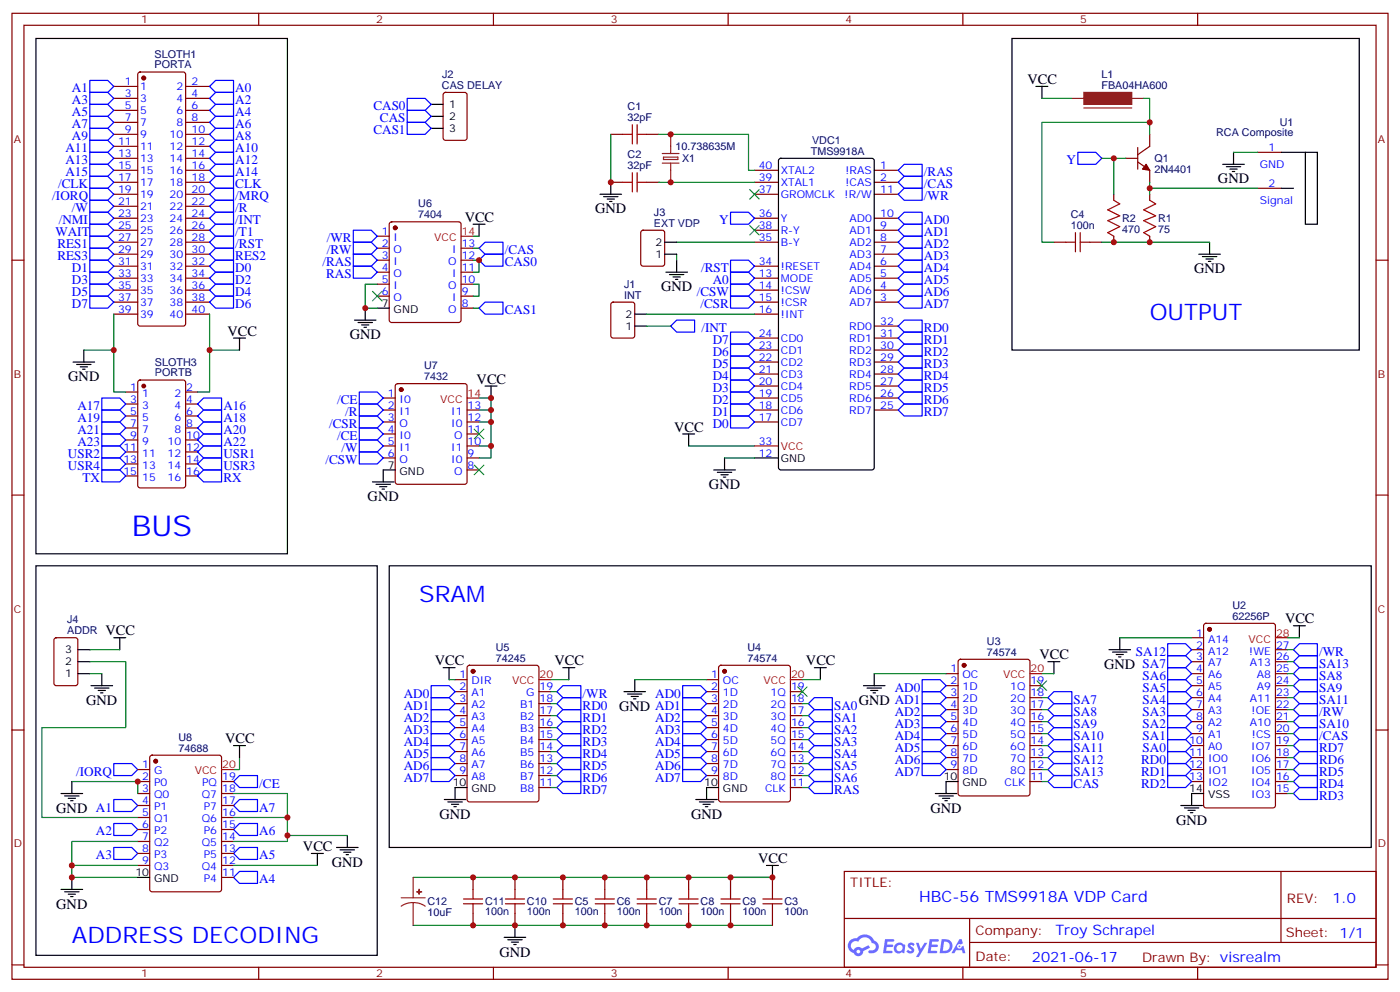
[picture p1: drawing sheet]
<svg xmlns="http://www.w3.org/2000/svg" width="412mm" height="292mm" viewBox="0 0 412 292" stroke-linecap="round" stroke-linejoin="round" font-family="sans-serif">
<defs><g id="words">
<text font-size="8.5" fill="#00f" x="38.8" y="157.7">BUS</text>
<g font-size="6.7" fill="#00f">
<text x="338.7" y="94.2">OUTPUT</text>
<text x="123.5" y="177.1">SRAM</text>
<text x="21.2" y="277.7">ADDRESS DECODING</text>
</g>
<text font-size="4.6" fill="#00f" x="270.8" y="265.5">HBC-56 TMS9918A VDP Card</text>
<g font-size="4.2">
<text x="302.7" y="24.7">VCC</text>
<text x="358.8" y="54">GND</text>
<text x="136.9" y="65.3">VCC</text>
<text x="175.3" y="62.8">GND</text>
<text x="351.7" y="80.5">GND</text>
<text x="194.8" y="85.8">GND</text>
<text x="67" y="98.8">VCC</text>
<text x="103" y="99.9">GND</text>
<text x="20.1" y="112.2">GND</text>
<text x="140.4" y="112.9">VCC</text>
<text x="198.6" y="127">VCC</text>
<text x="208.8" y="144">GND</text>
<text x="108.3" y="147.5">GND</text>
<text x="378.5" y="183.5">VCC</text>
<text x="31" y="187">VCC</text>
<text x="128.1" y="195.8">VCC</text>
<text x="163.3" y="195.8">VCC</text>
<text x="237.4" y="195.8">VCC</text>
<text x="306.2" y="194.1">VCC</text>
<text x="325.3" y="196.9">GND SA7</text>
<text x="25.4" y="207.5">GND</text>
<text x="182.4" y="209.2">GND AD1</text>
<text x="252.9" y="207.5">GND AD1</text>
<text x="66.3" y="218.8">VCC</text>
<text x="16.6" y="239.2">GND A1</text>
<text x="274.1" y="239.2">GND</text>
<text x="129.5" y="241">GND</text>
<text x="203.6" y="241">GND</text>
<text x="346.4" y="242.7">GND</text>
<text x="89.3" y="250.5">VCC</text>
<text x="97.7" y="255.1">GND</text>
<text x="223.3" y="254">VCC</text>
<text x="16.6" y="267.4">GND</text>
<text x="147.1" y="281.6">GND</text>
</g>
<g font-size="4.2" fill="#00f">
<text x="392.5" y="265.8">1.0</text>
<text x="310.9" y="275.3">Troy Schrapel</text>
<text x="304" y="283.1">2021-06-17</text>
</g>
<g font-size="3.9" fill="#00f">
<text x="21.2" y="27.2">A1</text>
<text x="69.3" y="27.2">A0</text>
<text x="21.2" y="30.7">A3</text>
<text x="21.2" y="34.3">A5</text>
<text x="69.3" y="30.7">A2</text>
<text x="69.3" y="34.3">A4</text>
<text x="110" y="32.5">CAS0</text>
<text x="21.2" y="37.8">A7</text>
<text x="21.2" y="41.3">A9</text>
<text x="69.3" y="37.8">A6</text>
<text x="69.3" y="41.3">A8</text>
<text x="110" y="39.5">CAS1</text>
<text x="111.9" y="36">CAS</text>
<text x="19.3" y="44.8">A11</text>
<text x="69.3" y="44.8">A10</text>
<text x="19.3" y="48.4">A13</text>
<text x="19.3" y="51.9">A15</text>
<text x="69.3" y="48.4">A12</text>
<text x="69.3" y="51.9">A14</text>
<text x="272.2" y="51.9">/RAS</text>
<text x="314.2" y="48.4">Y</text>
<text x="15.4" y="58.9">/IORQ</text>
<text x="17.1" y="55.4">/CLK</text>
<text x="69.3" y="55.4">CLK</text>
<text x="69.3" y="58.9">/MRQ</text>
<text x="272.2" y="58.9">/WR</text>
<text x="272.2" y="55.4">/CAS</text>
<text x="21.2" y="62.5">/W</text>
<text x="69.3" y="62.5">/R</text>
<text x="16.3" y="69.5">WAIT</text>
<text x="17.3" y="66">/NMI</text>
<text x="69.3" y="66">/INT</text>
<text x="69.3" y="69.5">/T1</text>
<text x="96.2" y="71.3">/WR</text>
<text x="211.9" y="66">Y</text>
<text x="272.2" y="66">AD0</text>
<text x="272.2" y="69.5">AD1</text>
<text x="16.9" y="73.1">RES1</text>
<text x="16.9" y="76.6">RES3</text>
<text x="69.3" y="73.1">/RST</text>
<text x="69.3" y="76.6">RES2</text>
<text x="96.2" y="74.8">/RW</text>
<text x="148.7" y="74.8">/CAS</text>
<text x="272.2" y="73.1">AD2</text>
<text x="272.2" y="76.6">AD3</text>
<text x="21.2" y="80.1">D1</text>
<text x="21.2" y="83.6">D3</text>
<text x="69.3" y="80.1">D0</text>
<text x="69.3" y="83.6">D2</text>
<text x="95" y="78.4">/RAS</text>
<text x="96.1" y="81.9">RAS</text>
<text x="148.7" y="78.4">CAS0</text>
<text x="206.5" y="80.1">/RST</text>
<text x="209.9" y="83.6">A0</text>
<text x="272.2" y="80.1">AD4</text>
<text x="272.2" y="83.6">AD5</text>
<text x="21.2" y="87.2">D5</text>
<text x="69.3" y="87.2">D4</text>
<text x="205.2" y="87.2">/CSW</text>
<text x="272.2" y="87.2">AD6</text>
<text x="21.2" y="90.7">D7</text>
<text x="69.3" y="90.7">D6</text>
<text x="148.7" y="92.5">CAS1</text>
<text x="206.3" y="90.7">/CSR</text>
<text x="272.2" y="90.7">AD7</text>
<text x="206.6" y="97.8">/INT</text>
<text x="209.9" y="101.3">D7</text>
<text x="272.2" y="97.8">RD0</text>
<text x="272.2" y="101.3">RD1</text>
<text x="209.9" y="104.8">D6</text>
<text x="272.2" y="104.8">RD2</text>
<text x="209.9" y="111.9">D4</text>
<text x="209.9" y="108.3">D5</text>
<text x="272.2" y="108.3">RD3</text>
<text x="272.2" y="111.9">RD4</text>
<text x="99.3" y="118.9">/CE</text>
<text x="209.9" y="118.9">D2</text>
<text x="209.9" y="115.4">D3</text>
<text x="272.2" y="115.4">RD5</text>
<text x="272.2" y="118.9">RD6</text>
<text x="22.8" y="120.7">A17</text>
<text x="22.8" y="124.2">A19</text>
<text x="65.8" y="120.7">A16</text>
<text x="65.8" y="124.2">A18</text>
<text x="97" y="126">/CSR</text>
<text x="101.7" y="122.4">/R</text>
<text x="209.9" y="126">D0</text>
<text x="209.9" y="122.4">D1</text>
<text x="272.2" y="122.4">RD7</text>
<text x="22.8" y="127.7">A21</text>
<text x="22.8" y="131.3">A23</text>
<text x="65.8" y="127.7">A20</text>
<text x="65.8" y="131.3">A22</text>
<text x="99.3" y="129.5">/CE</text>
<text x="20" y="134.8">USR2</text>
<text x="65.8" y="134.8">USR1</text>
<text x="95.9" y="136.6">/CSW</text>
<text x="100.6" y="133">/W</text>
<text x="20" y="138.3">USR4</text>
<text x="24.3" y="141.9">TX</text>
<text x="65.8" y="138.3">USR3</text>
<text x="65.8" y="141.9">RX</text>
<text x="334.6" y="193">SA12</text>
<text x="388.6" y="193">/WR</text>
<text x="388.6" y="196.5">SA13</text>
<text x="263.6" y="203.6">AD0</text>
<text x="336.6" y="203.6">SA5</text>
<text x="336.6" y="200.1">SA6</text>
<text x="388.6" y="200.1">SA8</text>
<text x="388.6" y="203.6">SA9</text>
<text x="118.9" y="208.9">AD1</text>
<text x="118.9" y="205.4">AD0</text>
<text x="171.6" y="208.9">RD0</text>
<text x="171.6" y="205.4">/WR</text>
<text x="193" y="205.4">AD0</text>
<text x="245.7" y="208.9">SA0</text>
<text x="316.3" y="207.1">SA7</text>
<text x="336.6" y="207.1">SA4</text>
<text x="388.6" y="207.1">SA11</text>
<text x="118.9" y="215.9">AD3</text>
<text x="118.9" y="212.4">AD2</text>
<text x="171.6" y="212.4">RD1</text>
<text x="171.6" y="215.9">RD2</text>
<text x="193" y="215.9">AD3</text>
<text x="193" y="212.4">AD2</text>
<text x="245.7" y="215.9">SA2</text>
<text x="245.7" y="212.4">SA1</text>
<text x="263.6" y="214.2">AD3</text>
<text x="263.6" y="210.6">AD2</text>
<text x="316.3" y="214.2">SA9</text>
<text x="316.3" y="210.6">SA8</text>
<text x="336.6" y="214.2">SA2</text>
<text x="336.6" y="210.6">SA3</text>
<text x="388.6" y="210.6">/RW</text>
<text x="388.6" y="214.2">SA10</text>
<text x="118.9" y="219.5">AD4</text>
<text x="171.6" y="219.5">RD3</text>
<text x="193" y="219.5">AD4</text>
<text x="245.7" y="219.5">SA3</text>
<text x="263.6" y="221.2">AD5</text>
<text x="263.6" y="217.7">AD4</text>
<text x="316.3" y="221.2">SA11</text>
<text x="316.3" y="217.7">SA10</text>
<text x="336.6" y="221.2">SA0</text>
<text x="336.6" y="217.7">SA1</text>
<text x="388.6" y="217.7">/CAS</text>
<text x="388.6" y="221.2">RD7</text>
<text x="118.9" y="226.5">AD6</text>
<text x="118.9" y="223">AD5</text>
<text x="171.6" y="223">RD4</text>
<text x="171.6" y="226.5">RD5</text>
<text x="193" y="223">AD5</text>
<text x="193" y="226.5">AD6</text>
<text x="245.7" y="226.5">SA5</text>
<text x="245.7" y="223">SA4</text>
<text x="263.6" y="224.8">AD6</text>
<text x="316.3" y="224.8">SA12</text>
<text x="336.1" y="224.8">RD0</text>
<text x="388.6" y="224.8">RD6</text>
<text x="22.5" y="228.3">/IORQ</text>
<text x="76.4" y="231.8">/CE</text>
<text x="118.9" y="230">AD7</text>
<text x="171.6" y="230">RD6</text>
<text x="171.6" y="233.6">RD7</text>
<text x="193" y="230">AD7</text>
<text x="245.7" y="230">SA6</text>
<text x="245.7" y="233.6">RAS</text>
<text x="263.6" y="228.3">AD7</text>
<text x="316.3" y="228.3">SA13</text>
<text x="316.3" y="231.8">CAS</text>
<text x="336.1" y="228.3">RD1</text>
<text x="336.1" y="231.8">RD2</text>
<text x="388.6" y="231.8">RD4</text>
<text x="388.6" y="228.3">RD5</text>
<text x="76.4" y="238.9">A7</text>
<text x="388.6" y="235.3">RD3</text>
<text x="28.3" y="245.9">A2</text>
<text x="76.4" y="245.9">A6</text>
<text x="28.3" y="253">A3</text>
<text x="76.4" y="253">A5</text>
<text x="76.4" y="260">A4</text>
</g>
<g font-size="3.9" fill="#800">
<text x="250.5" y="261.1">TITLE:</text>
<text x="379.1" y="265.8">REV:</text>
<text x="287.4" y="275.3">Company:</text>
<text x="378.7" y="275.9">Sheet: 1/1</text>
<text x="287.4" y="283">Date:</text>
<text x="336.4" y="283.1">Drawn By: visrealm</text>
</g>
<g font-size="3.2" fill="#800">
<text x="41.6" y="6.9">1</text>
<text x="110.8" y="6.9">2</text>
<text x="179.9" y="6.9">3</text>
<text x="249.1" y="6.9">4</text>
<text x="318.2" y="6.9">5</text>
<text x="4.1" y="42">A</text>
<text x="405.9" y="42">A</text>
<text x="4.1" y="111.2">B</text>
<text x="405.9" y="111.2">B</text>
<text x="4.1" y="180.3">C</text>
<text x="405.9" y="180.3">C</text>
<text x="4.1" y="249.4">D</text>
<text x="405.9" y="249.4">D</text>
<text x="41.6" y="287.7">1</text>
<text x="110.8" y="287.7">2</text>
<text x="179.9" y="287.7">3</text>
<text x="249.1" y="287.7">4</text>
<text x="318.2" y="287.7">5</text>
</g>
<g font-size="3.2" fill="#000080">
<text x="45.5" y="17.2">SLOTH1</text>
<text x="45.5" y="20.1">PORTA</text>
<text x="130.2" y="23">J2</text>
<text x="324.5" y="23">L1</text>
<text x="130.2" y="26.1">CAS DELAY</text>
<text x="324.5" y="26.1">FBA04HA600</text>
<text x="184.9" y="35.7">32pF</text>
<text x="184.9" y="32.5">C1</text>
<text x="358.3" y="40.1">RCA Composite</text>
<text x="377" y="37.2">U1</text>
<text x="184.9" y="46.6">C2</text>
<text x="199" y="44.2">10.738635M</text>
<text x="200.9" y="47.7">X1</text>
<text x="238.8" y="45.5">TMS9918A</text>
<text x="239.2" y="42.4">VDC1</text>
<text x="340.1" y="47.7">Q1</text>
<text x="184.9" y="49.8">32pF</text>
<text x="340.1" y="50.8">2N4401</text>
<text x="123.2" y="64.2">7404</text>
<text x="123.2" y="61.1">U6</text>
<text x="192.6" y="63.5">J3</text>
<text x="315.4" y="64.2">C4</text>
<text x="330.6" y="65.4">R2</text>
<text x="341.1" y="65.4">R1</text>
<text x="192.6" y="66.7">EXT VDP</text>
<text x="315.4" y="67.4">100n</text>
<text x="330.6" y="68.6">470</text>
<text x="341.1" y="68.6">75</text>
<text x="183.8" y="87.9">INT</text>
<text x="183.8" y="84.7">J1</text>
<text x="45.6" y="107.7">SLOTH3</text>
<text x="45.6" y="110.7">PORTB</text>
<text x="125" y="111.9">7432</text>
<text x="125" y="108.6">U7</text>
<text x="363" y="179.2">U2</text>
<text x="19.8" y="183.5">J4</text>
<text x="363" y="182.4">62256P</text>
<text x="19.8" y="186.7">ADDR</text>
<text x="146.1" y="191.6">U5</text>
<text x="220.2" y="191.6">U4</text>
<text x="290.7" y="189.8">U3</text>
<text x="146.1" y="194.8">74245</text>
<text x="220.2" y="194.8">74574</text>
<text x="290.7" y="193">74574</text>
<text x="52.6" y="221.2">74688</text>
<text x="52.6" y="218.1">U8</text>
<text x="125.9" y="269.7">10uF</text>
<text x="125.9" y="266.5">C12</text>
<text x="142.9" y="269.4">100n</text>
<text x="142.9" y="266.5">C11</text>
<text x="155.2" y="269.4">100n</text>
<text x="155.2" y="266.5">C10</text>
<text x="169.3" y="269.4">100n</text>
<text x="169.3" y="266.5">C5</text>
<text x="181.7" y="269.4">100n</text>
<text x="181.7" y="266.5">C6</text>
<text x="194" y="269.4">100n</text>
<text x="194" y="266.5">C7</text>
<text x="206.4" y="269.4">100n</text>
<text x="206.4" y="266.5">C8</text>
<text x="218.7" y="269.4">100n</text>
<text x="218.7" y="266.5">C9</text>
<text x="231.1" y="269.4">100n</text>
<text x="231.1" y="266.5">C3</text>
</g>
<g font-size="3.2" fill="#00f">
<text x="36.8" y="25.1">1</text>
<text x="36.8" y="28.6">3</text>
<text x="41.3" y="26.5">1</text>
<text x="52" y="26.5">2</text>
<text x="56.4" y="25.1">2</text>
<text x="56.4" y="28.6">4</text>
<text x="36.8" y="32.1">5</text>
<text x="36.8" y="35.7">7</text>
<text x="41.3" y="30">3</text>
<text x="41.3" y="33.5">5</text>
<text x="52" y="30">4</text>
<text x="52" y="33.5">6</text>
<text x="56.4" y="32.1">6</text>
<text x="56.4" y="35.7">8</text>
<text x="36.8" y="39.2">9</text>
<text x="41.3" y="37.1">7</text>
<text x="41.3" y="40.6">9</text>
<text x="49.9" y="40.6">10</text>
<text x="52" y="37.1">8</text>
<text x="56.4" y="39.2">10</text>
<text x="34.8" y="42.7">11</text>
<text x="34.8" y="46.2">13</text>
<text x="41.3" y="44.1">11</text>
<text x="41.3" y="47.7">13</text>
<text x="49.9" y="44.1">12</text>
<text x="49.9" y="47.7">14</text>
<text x="56.4" y="42.7">12</text>
<text x="56.4" y="46.2">14</text>
<text x="373.7" y="44.5">1</text>
<text x="34.8" y="49.8">15</text>
<text x="34.8" y="53.3">17</text>
<text x="41.3" y="51.2">15</text>
<text x="49.9" y="51.2">16</text>
<text x="56.4" y="49.8">16</text>
<text x="56.4" y="53.3">18</text>
<text x="223.5" y="53.3">39</text>
<text x="223.5" y="49.8">40</text>
<text x="230" y="51.2">XTAL2</text>
<text x="249" y="51.2">!RAS</text>
<text x="259.3" y="49.8">1</text>
<text x="259.3" y="53.3">2</text>
<text x="371.1" y="49.4">GND</text>
<text x="34.8" y="56.8">19</text>
<text x="41.3" y="54.7">17</text>
<text x="41.3" y="58.2">19</text>
<text x="49.9" y="54.7">18</text>
<text x="49.9" y="58.2">20</text>
<text x="56.4" y="56.8">20</text>
<text x="223.5" y="56.8">37</text>
<text x="230" y="58.2">GROMCLK</text>
<text x="230" y="54.7">XTAL1</text>
<text x="248.8" y="58.2">!R/W</text>
<text x="249" y="54.7">!CAS</text>
<text x="259.3" y="56.8">11</text>
<text x="373.7" y="55.1">2</text>
<text x="34.8" y="60.4">21</text>
<text x="34.8" y="63.9">23</text>
<text x="41.3" y="61.8">21</text>
<text x="41.3" y="65.3">23</text>
<text x="49.9" y="61.8">22</text>
<text x="49.9" y="65.3">24</text>
<text x="56.4" y="60.4">22</text>
<text x="56.4" y="63.9">24</text>
<text x="223.5" y="63.9">36</text>
<text x="230" y="65.3">Y</text>
<text x="250.2" y="65.3">AD0</text>
<text x="259.3" y="63.9">10</text>
<text x="371.1" y="60">Signal</text>
<text x="34.8" y="67.4">25</text>
<text x="34.8" y="70.9">27</text>
<text x="41.3" y="68.8">25</text>
<text x="49.9" y="68.8">26</text>
<text x="56.4" y="67.4">26</text>
<text x="56.4" y="70.9">28</text>
<text x="112.5" y="69.2">1</text>
<text x="116" y="70.9">I</text>
<text x="223.5" y="70.9">35</text>
<text x="223.5" y="67.4">38</text>
<text x="230" y="68.8">R-Y</text>
<text x="250.2" y="68.8">AD1</text>
<text x="259.3" y="70.9">8</text>
<text x="259.3" y="67.4">9</text>
<text x="34.8" y="74.5">29</text>
<text x="34.8" y="78">31</text>
<text x="41.3" y="72.4">27</text>
<text x="41.3" y="75.9">29</text>
<text x="49.9" y="72.4">28</text>
<text x="49.9" y="75.9">30</text>
<text x="56.4" y="74.5">30</text>
<text x="56.4" y="78">32</text>
<text x="112.5" y="72.7">2</text>
<text x="112.5" y="76.2">3</text>
<text x="116" y="74.5">O</text>
<text x="116" y="78">I</text>
<text x="132" y="78">O</text>
<text x="133.2" y="74.5">I</text>
<text x="136" y="76.2">12</text>
<text x="136" y="72.7">13</text>
<text x="223.5" y="78">34</text>
<text x="230" y="72.4">B-Y</text>
<text x="250.2" y="75.9">AD3</text>
<text x="250.2" y="72.4">AD2</text>
<text x="259.3" y="78">6</text>
<text x="259.3" y="74.5">7</text>
<text x="34.8" y="81.5">33</text>
<text x="41.3" y="79.4">31</text>
<text x="41.3" y="82.9">33</text>
<text x="49.9" y="79.4">32</text>
<text x="49.9" y="82.9">34</text>
<text x="56.4" y="81.5">34</text>
<text x="112.5" y="79.8">4</text>
<text x="112.5" y="83.3">5</text>
<text x="116" y="81.5">O</text>
<text x="133.2" y="81.5">I</text>
<text x="136" y="83.3">10</text>
<text x="136" y="79.8">11</text>
<text x="223.5" y="81.5">13</text>
<text x="230" y="82.9">MODE</text>
<text x="230" y="79.4">!RESET</text>
<text x="250.2" y="82.9">AD5</text>
<text x="250.2" y="79.4">AD4</text>
<text x="259.3" y="81.5">5</text>
<text x="34.8" y="85.1">35</text>
<text x="34.8" y="88.6">37</text>
<text x="41.3" y="86.5">35</text>
<text x="41.3" y="90">37</text>
<text x="49.9" y="86.5">36</text>
<text x="49.9" y="90">38</text>
<text x="56.4" y="85.1">36</text>
<text x="56.4" y="88.6">38</text>
<text x="112.5" y="86.8">6</text>
<text x="116" y="85.1">I</text>
<text x="116" y="88.6">O</text>
<text x="132" y="85.1">O</text>
<text x="133.2" y="88.6">I</text>
<text x="136" y="86.8">9</text>
<text x="223.5" y="85.1">14</text>
<text x="223.5" y="88.6">15</text>
<text x="230" y="86.5">!CSW</text>
<text x="230" y="90">!CSR</text>
<text x="250.2" y="90">AD7</text>
<text x="250.2" y="86.5">AD6</text>
<text x="259.3" y="88.6">3</text>
<text x="259.3" y="85.1">4</text>
<text x="34.8" y="92.1">39</text>
<text x="41.3" y="93.5">39</text>
<text x="49.9" y="93.5">40</text>
<text x="56.4" y="92.1">40</text>
<text x="132" y="92.1">O</text>
<text x="136" y="90.3">8</text>
<text x="223.5" y="92.1">16</text>
<text x="230" y="93.5">!INT</text>
<text x="259.3" y="95.6">32</text>
<text x="223.5" y="99.2">24</text>
<text x="230" y="100.6">CD0</text>
<text x="250.2" y="100.6">RD1</text>
<text x="250.2" y="97">RD0</text>
<text x="259.3" y="99.2">31</text>
<text x="223.5" y="106.2">22</text>
<text x="223.5" y="102.7">23</text>
<text x="230" y="107.6">CD2</text>
<text x="230" y="104.1">CD1</text>
<text x="250.2" y="107.6">RD3</text>
<text x="250.2" y="104.1">RD2</text>
<text x="259.3" y="106.2">29</text>
<text x="259.3" y="102.7">30</text>
<text x="223.5" y="113.3">20</text>
<text x="223.5" y="109.7">21</text>
<text x="230" y="111.2">CD3</text>
<text x="250.2" y="111.2">RD4</text>
<text x="259.3" y="113.3">27</text>
<text x="259.3" y="109.7">28</text>
<text x="38.4" y="115">1</text>
<text x="38.4" y="118.6">3</text>
<text x="41.9" y="116.8">1</text>
<text x="51.4" y="116.8">2</text>
<text x="54.9" y="118.6">4</text>
<text x="54.9" y="115">2</text>
<text x="114.2" y="116.8">1</text>
<text x="117.7" y="118.6">I0</text>
<text x="223.5" y="116.8">19</text>
<text x="230" y="118.2">CD5</text>
<text x="230" y="114.7">CD4</text>
<text x="250.2" y="118.2">RD6</text>
<text x="250.2" y="114.7">RD5</text>
<text x="259.3" y="116.8">26</text>
<text x="38.4" y="122.1">5</text>
<text x="38.4" y="125.6">7</text>
<text x="41.9" y="120.3">3</text>
<text x="41.9" y="123.9">5</text>
<text x="51.4" y="123.9">6</text>
<text x="51.4" y="120.3">4</text>
<text x="54.9" y="125.6">8</text>
<text x="54.9" y="122.1">6</text>
<text x="114.2" y="120.3">2</text>
<text x="114.2" y="123.9">3</text>
<text x="117.7" y="122.1">I1</text>
<text x="117.7" y="125.6">O</text>
<text x="132.9" y="125.6">I0</text>
<text x="132.9" y="122.1">I1</text>
<text x="137.8" y="123.9">12</text>
<text x="137.8" y="120.3">13</text>
<text x="223.5" y="123.9">17</text>
<text x="223.5" y="120.3">18</text>
<text x="230" y="125.3">CD7</text>
<text x="230" y="121.7">CD6</text>
<text x="250.2" y="121.7">RD7</text>
<text x="259.3" y="120.3">25</text>
<text x="38.4" y="129.2">9</text>
<text x="41.9" y="127.4">7</text>
<text x="41.9" y="130.9">9</text>
<text x="49.3" y="130.9">10</text>
<text x="51.4" y="127.4">8</text>
<text x="54.9" y="129.2">10</text>
<text x="114.2" y="127.4">4</text>
<text x="114.2" y="130.9">5</text>
<text x="117.7" y="129.2">I0</text>
<text x="133.8" y="129.2">O</text>
<text x="137.8" y="130.9">10</text>
<text x="137.8" y="127.4">11</text>
<text x="223.5" y="130.9">33</text>
<text x="36.4" y="132.7">11</text>
<text x="36.4" y="136.2">13</text>
<text x="41.9" y="134.4">11</text>
<text x="41.9" y="138">13</text>
<text x="49.3" y="138">14</text>
<text x="49.3" y="134.4">12</text>
<text x="54.9" y="136.2">14</text>
<text x="54.9" y="132.7">12</text>
<text x="114.2" y="134.4">6</text>
<text x="117.7" y="132.7">I1</text>
<text x="117.7" y="136.2">O</text>
<text x="132.9" y="136.2">I0</text>
<text x="132.9" y="132.7">I1</text>
<text x="137.8" y="138">8</text>
<text x="137.8" y="134.4">9</text>
<text x="223.5" y="134.4">12</text>
<text x="36.4" y="139.7">15</text>
<text x="41.9" y="141.5">15</text>
<text x="49.3" y="141.5">16</text>
<text x="54.9" y="139.7">16</text>
<text x="133.8" y="139.7">O</text>
<text x="352.3" y="187.4">1</text>
<text x="352.3" y="190.9">2</text>
<text x="355.8" y="189.1">A14</text>
<text x="375.9" y="190.9">27</text>
<text x="280" y="197.9">1</text>
<text x="352.3" y="194.4">3</text>
<text x="352.3" y="197.9">4</text>
<text x="355.8" y="192.7">A12</text>
<text x="355.8" y="196.2">A7</text>
<text x="368" y="192.7">!WE</text>
<text x="368.2" y="196.2">A13</text>
<text x="375.9" y="197.9">25</text>
<text x="375.9" y="194.4">26</text>
<text x="135.4" y="199.7">1</text>
<text x="135.4" y="203.2">2</text>
<text x="138.9" y="201.5">DIR</text>
<text x="158.9" y="203.2">19</text>
<text x="209.5" y="199.7">1</text>
<text x="209.5" y="203.2">2</text>
<text x="213" y="201.5">OC</text>
<text x="233" y="203.2">19</text>
<text x="280" y="201.5">2</text>
<text x="283.5" y="199.7">OC</text>
<text x="283.5" y="203.2">1D</text>
<text x="297.6" y="203.2">1Q</text>
<text x="303.6" y="201.5">19</text>
<text x="352.3" y="201.5">5</text>
<text x="355.8" y="199.7">A6</text>
<text x="355.8" y="203.2">A5</text>
<text x="370.2" y="203.2">A9</text>
<text x="370.2" y="199.7">A8</text>
<text x="375.9" y="201.5">24</text>
<text x="135.4" y="206.8">3</text>
<text x="138.9" y="205">A1</text>
<text x="138.9" y="208.5">A2</text>
<text x="153.3" y="208.5">B1</text>
<text x="155" y="205">G</text>
<text x="158.9" y="206.8">18</text>
<text x="209.5" y="206.8">3</text>
<text x="213" y="205">1D</text>
<text x="213" y="208.5">2D</text>
<text x="227" y="208.5">2Q</text>
<text x="227" y="205">1Q</text>
<text x="233" y="206.8">18</text>
<text x="280" y="205">3</text>
<text x="280" y="208.5">4</text>
<text x="283.5" y="206.8">2D</text>
<text x="297.6" y="206.8">2Q</text>
<text x="303.6" y="208.5">17</text>
<text x="303.6" y="205">18</text>
<text x="352.3" y="205">6</text>
<text x="352.3" y="208.5">7</text>
<text x="355.8" y="206.8">A4</text>
<text x="368.2" y="206.8">A11</text>
<text x="375.9" y="208.5">22</text>
<text x="375.9" y="205">23</text>
<text x="135.4" y="210.3">4</text>
<text x="135.4" y="213.8">5</text>
<text x="138.9" y="212.1">A3</text>
<text x="138.9" y="215.6">A4</text>
<text x="153.3" y="215.6">B3</text>
<text x="153.3" y="212.1">B2</text>
<text x="158.9" y="213.8">16</text>
<text x="158.9" y="210.3">17</text>
<text x="209.5" y="210.3">4</text>
<text x="209.5" y="213.8">5</text>
<text x="213" y="212.1">3D</text>
<text x="213" y="215.6">4D</text>
<text x="227" y="215.6">4Q</text>
<text x="227" y="212.1">3Q</text>
<text x="233" y="213.8">16</text>
<text x="233" y="210.3">17</text>
<text x="280" y="212.1">5</text>
<text x="280" y="215.6">6</text>
<text x="283.5" y="210.3">3D</text>
<text x="283.5" y="213.8">4D</text>
<text x="297.6" y="213.8">4Q</text>
<text x="297.6" y="210.3">3Q</text>
<text x="303.6" y="215.6">15</text>
<text x="303.6" y="212.1">16</text>
<text x="352.3" y="212.1">8</text>
<text x="352.3" y="215.6">9</text>
<text x="355.8" y="210.3">A3</text>
<text x="355.8" y="213.8">A2</text>
<text x="368.2" y="213.8">A10</text>
<text x="368.6" y="210.3">!OE</text>
<text x="375.9" y="215.6">20</text>
<text x="375.9" y="212.1">21</text>
<text x="135.4" y="217.3">6</text>
<text x="135.4" y="220.9">7</text>
<text x="138.9" y="219.1">A5</text>
<text x="153.3" y="219.1">B4</text>
<text x="158.9" y="220.9">14</text>
<text x="158.9" y="217.3">15</text>
<text x="209.5" y="217.3">6</text>
<text x="209.5" y="220.9">7</text>
<text x="213" y="219.1">5D</text>
<text x="227" y="219.1">5Q</text>
<text x="233" y="220.9">14</text>
<text x="233" y="217.3">15</text>
<text x="280" y="219.1">7</text>
<text x="283.5" y="217.3">5D</text>
<text x="283.5" y="220.9">6D</text>
<text x="297.6" y="220.9">6Q</text>
<text x="297.6" y="217.3">5Q</text>
<text x="303.6" y="219.1">14</text>
<text x="350.3" y="219.1">10</text>
<text x="355.8" y="217.3">A1</text>
<text x="355.8" y="220.9">A0</text>
<text x="368.6" y="220.9">IO7</text>
<text x="368.8" y="217.3">!CS</text>
<text x="375.9" y="219.1">19</text>
<text x="41.9" y="226.2">1</text>
<text x="45.4" y="227.9">G</text>
<text x="135.4" y="224.4">8</text>
<text x="135.4" y="227.9">9</text>
<text x="138.9" y="222.6">A6</text>
<text x="138.9" y="226.2">A7</text>
<text x="153.3" y="226.2">B6</text>
<text x="153.3" y="222.6">B5</text>
<text x="158.9" y="227.9">12</text>
<text x="158.9" y="224.4">13</text>
<text x="209.5" y="224.4">8</text>
<text x="209.5" y="227.9">9</text>
<text x="213" y="222.6">6D</text>
<text x="213" y="226.2">7D</text>
<text x="227" y="226.2">7Q</text>
<text x="227" y="222.6">6Q</text>
<text x="233" y="227.9">12</text>
<text x="233" y="224.4">13</text>
<text x="280" y="222.6">8</text>
<text x="280" y="226.2">9</text>
<text x="283.5" y="224.4">7D</text>
<text x="283.5" y="227.9">8D</text>
<text x="297.6" y="227.9">8Q</text>
<text x="297.6" y="224.4">7Q</text>
<text x="303.6" y="226.2">12</text>
<text x="303.6" y="222.6">13</text>
<text x="350.3" y="222.6">11</text>
<text x="350.3" y="226.2">12</text>
<text x="355.8" y="224.4">IO0</text>
<text x="355.8" y="227.9">IO1</text>
<text x="368.6" y="227.9">IO5</text>
<text x="368.6" y="224.4">IO6</text>
<text x="375.9" y="226.2">17</text>
<text x="375.9" y="222.6">18</text>
<text x="41.9" y="229.7">2</text>
<text x="41.9" y="233.2">3</text>
<text x="45.4" y="231.5">P0</text>
<text x="59.5" y="231.5">PQ</text>
<text x="65.4" y="233.2">18</text>
<text x="65.4" y="229.7">19</text>
<text x="138.9" y="229.7">A8</text>
<text x="153.3" y="233.2">B8</text>
<text x="153.3" y="229.7">B7</text>
<text x="158.9" y="231.5">11</text>
<text x="213" y="229.7">8D</text>
<text x="225.4" y="233.2">CLK</text>
<text x="227" y="229.7">8Q</text>
<text x="233" y="231.5">11</text>
<text x="295.9" y="231.5">CLK</text>
<text x="303.6" y="229.7">11</text>
<text x="350.3" y="229.7">13</text>
<text x="355.8" y="231.5">IO2</text>
<text x="368.6" y="231.5">IO4</text>
<text x="375.9" y="233.2">15</text>
<text x="375.9" y="229.7">16</text>
<text x="41.9" y="236.7">4</text>
<text x="45.4" y="235">Q0</text>
<text x="45.4" y="238.5">P1</text>
<text x="59.4" y="235">Q7</text>
<text x="60" y="238.5">P7</text>
<text x="65.4" y="236.7">17</text>
<text x="368.6" y="235">IO3</text>
<text x="41.9" y="240.3">5</text>
<text x="41.9" y="243.8">6</text>
<text x="45.4" y="242">Q1</text>
<text x="45.4" y="245.6">P2</text>
<text x="59.4" y="242">Q6</text>
<text x="60" y="245.6">P6</text>
<text x="65.4" y="243.8">15</text>
<text x="65.4" y="240.3">16</text>
<text x="41.9" y="247.3">7</text>
<text x="41.9" y="250.9">8</text>
<text x="45.4" y="249.1">Q2</text>
<text x="59.4" y="249.1">Q5</text>
<text x="65.4" y="250.9">13</text>
<text x="65.4" y="247.3">14</text>
<text x="41.9" y="254.4">9</text>
<text x="45.4" y="252.6">P3</text>
<text x="45.4" y="256.2">Q3</text>
<text x="59.4" y="256.2">Q4</text>
<text x="60" y="252.6">P5</text>
<text x="65.4" y="257.9">11</text>
<text x="65.4" y="254.4">12</text>
<text x="60" y="259.7">P4</text>
</g>
<g font-size="3.2">
<text x="132.3" y="31.8">1</text>
<text x="132.3" y="35.3">2</text>
<text x="132.3" y="38.8">3</text>
<text x="193.1" y="75.9">1</text>
<text x="193.1" y="72.4">2</text>
<text x="112.5" y="90.3">7</text>
<text x="116" y="92.1">GND</text>
<text x="184.2" y="93.5">2</text>
<text x="184.2" y="97">1</text>
<text x="114.2" y="138">7</text>
<text x="230" y="135.9">GND</text>
<text x="117.7" y="139.7">GND</text>
<text x="19.1" y="192.3">3</text>
<text x="19.1" y="195.8">2</text>
<text x="19.1" y="199.4">1</text>
<text x="133.4" y="231.5">10</text>
<text x="138.9" y="233.2">GND</text>
<text x="207.5" y="231.5">10</text>
<text x="213" y="233.2">GND</text>
<text x="278" y="229.7">10</text>
<text x="283.5" y="231.5">GND</text>
<text x="350.3" y="233.2">14</text>
<text x="355.8" y="235">VSS</text>
<text x="39.9" y="257.9">10</text>
<text x="45.4" y="259.7">GND</text>
</g>
<g font-size="3.2" fill="#f00">
<text x="127.9" y="70.9">VCC</text>
<text x="136" y="69.2">14</text>
<text x="129.7" y="118.6">VCC</text>
<text x="137.8" y="116.8">14</text>
<text x="230" y="132.3">VCC</text>
<text x="367.8" y="189.1">VCC</text>
<text x="375.9" y="187.4">28</text>
<text x="303.6" y="197.9">20</text>
<text x="150.8" y="201.5">VCC</text>
<text x="158.9" y="199.7">20</text>
<text x="224.9" y="201.5">VCC</text>
<text x="233" y="199.7">20</text>
<text x="295.5" y="199.7">VCC</text>
<text x="57.4" y="227.9">VCC</text>
<text x="65.4" y="226.2">20</text>
</g>
</g></defs>
<g fill="none" stroke="#870000" stroke-width=".35">
<path d="M3.5 3.9h405.4v284.4h-405.4zM7.1 7.4h398.2v277.3h-398.2zM76.2 3.9v3.5M145.3 3.9v3.5M214.5 3.9v3.5M283.6 3.9v3.5M352.8 3.9v3.5M3.5 76.6h3.6M405.3 76.6h3.6M3.5 145.7h3.6M405.3 145.7h3.6M3.5 214.9h3.6"/>
<path d="M405.3 214.9h3.6M248.7 256.5h156.6v28.2h-156.6zM377.3 256.5v20.9M248.7 270.4h156.5M285.6 277.4h119.6M285.6 270.4v14.1M3.5 284h3.6M76.2 284.7v3.6M145.3 284.7v3.6M214.5 284.7v3.6M283.6 284.7v3.6M352.8 284.7v3.6"/>
<path d="M405.3 284h3.6"/>
</g>
<g fill="#5487ff">
<path d="M267.7 277.7a1.22 1.22 0 0 1 1.7 .2l-.4 .6a.47 .47 0 0 0-.3-.4 .47 .47 0 0 0-.5 .2l.1 .2a1.14 1.14 0 0 1 .8 1.8 1.14 1.14 0 0 1-1.9 0l-.2-.2 .5-.6 .7 .5a.29 .29 0 0 0 .3-.3 .29 .29 0 0 0-.2-.3 1.04 1.04 0 0 1-.6-1.7z"/>
<path d="M260.7 276.4h2.4l.3 .2-.2 .5-1.8 .1-.1 .8h1.5l.3 .4-.3 .4h-1.6l-.2 1.1h1.7l.2 .3-.2 .3-2.6 .1z"/>
<path d="M273.8 276.4h2.4l.3 .2-.1 .5-1.8 .1-.2 .8h1.6l.3 .4-.4 .4h-1.6l-.1 1.1h1.7l.2 .3-.2 .3-2.6 .1z"/>
<path d="M282.6 276.4h.7l.3 1.3-.6 .3a.69 .69 0 0 0-1 .3 .69 .69 0 0 0 .4 .9 .69 .69 0 0 0 .9-.6l.5-.2 .6 2.2h-.8l-.2-.9h-1.8l-.5 .9h-.8z"/>
<path d="M269.8 277.5h.8l.6 1.8 1.1-1.8h.9l-2.6 4.2h-.8l.9-1.5z"/>
<path d="M277.4 276.4l-.6 4.2h1.3a2.11 2.11 0 0 0 2.5-2.1 2.11 2.11 0 0 0-2.5-2.1zM278.1 277.2a1.39 1.39 0 0 1 1.7 1.4 1.39 1.39 0 0 1-1.8 1.3h-.3z"/>
<path d="M263.7 278.1a1.54 1.54 0 0 0-.1 2.1 1.54 1.54 0 0 0 2.2 .1l.6 .3 .3-2.3-.2-.3h-.4a1.49 1.49 0 0 0-2.4 .1zM264 279.1a.94 .94 0 0 1 1.8 0 .94 .94 0 0 1-1.8 0z"/>
<path d="M250.4 276.8a2.18 2.18 0 0 0 1.1 3.7 1.44 1.44 0 0 0 1.6 .9 1.44 1.44 0 0 0 1.2-1.4l2-1-.5-.8-1.9 1a1.47 1.47 0 0 0-2.4 .4 1.39 1.39 0 0 1-.7-1.9 1.39 1.39 0 0 1 2-.5 2.12 2.12 0 0 1 2.2-1.3 2.12 2.12 0 0 1 1.9 1.7 1.14 1.14 0 0 1 1.1 1.4 1.14 1.14 0 0 1-1.7 .7 .43 .43 0 0 0-.5 .4 .43 .43 0 0 0 .4 .5 1.98 1.98 0 0 0 2.5-1.2 1.98 1.98 0 0 0-1.2-2.6 3.1 3.1 0 0 0-5.3-.6l-.9 .1zM252.3 280.1a.55 .55 0 0 1 1.1 0 .55 .55 0 0 1-1.1 0z"/>
<circle cx="282.6" cy="278.5" r=".26"/>
</g>
<g fill="none" stroke="#870000" stroke-width=".35">
<path d="M33.5 25.4h7.1M33.5 29h7.1M33.5 32.5h7.1M33.5 36h7.1M33.5 39.5h7.1M40.8 21.4l.5-.2h12.7l.5 .2 .2 .5v73.4l-.3 .5-.4 .2h-12.7l-.5-.2-.2-.5v-73.4zM54.7 25.4h7M54.7 29h7M54.7 32.5h7M54.7 36h7M54.7 39.5h7M130.8 27.4l.4-.2h5.7l.6 .4 .1 13-.5 .7h-5.9l-.6-.5-.1-12.9z"/>
<path d="M179.9 39.5h3.5M190.5 39.5h3.5M338.7 39.5v3.6l-3.6 2.4M33.5 43.1h7.1M33.5 46.6h7.1M33.5 50.1h7.1M33.5 53.7h7.1M33.5 57.2h7.1M54.7 43.1h7M54.7 46.6h7M54.7 50.1h7M54.7 53.7h7"/>
<path d="M54.7 57.2h7M179.9 53.7h3.5M190.5 53.7h3.5M222.2 50.1h7.1M222.2 53.7h7.1M222.2 57.2h7.1M257.5 50.1h7.1M257.5 53.7h7.1M257.5 57.2h7.1M328.1 57.2v1.7M331.6 46.6h3.5M335.1 47.7l3.6 2.4v3.6"/>
<path d="M335.1 43.4v6.4M338.7 57.2v1.7M370.4 44.8h7.1M370.4 55.4h7.1M33.5 60.7h7.1M33.5 64.2h7.1M33.5 67.8h7.1M33.5 71.3h7.1M33.5 74.8h7.1M33.5 78.4h7.1M54.7 60.7h7M54.7 64.2h7"/>
<path d="M54.7 67.8h7M54.7 71.3h7M54.7 74.8h7M54.7 78.4h7M111.1 69.5h3.6M111.1 73.1h3.6M111.1 76.6h3.6M114.9 65.5l.5-.2h19.7l.5 .2 .2 .5v28.2l-.2 .5-.5 .2h-19.7l-.5-.2-.2-.5v-28.2zM135.8 73.1h3.5M135.8 76.6h3.5M189 68l.4-.2h5.7l.6 .4 .1 9.4-.5 .7-5.9 .1-.6-.5-.1-9.4zM222.2 64.2h7.1"/>
<path d="M222.2 67.8h7.1M222.2 71.3h7.1M222.2 78.4h7.1M257.5 64.2h7.1M257.5 67.8h7.1M257.5 71.3h7.1M257.5 74.8h7.1M257.5 78.4h7.1M310.4 71.3h3.6M321 71.3h3.6M328.1 69.5v1.8M338.7 69.5v1.8"/>
<path d="M33.5 81.9h7.1M33.5 85.4h7.1M33.5 88.9h7.1M33.5 92.5h7.1M54.7 81.9h7M54.7 85.4h7M54.7 88.9h7M54.7 92.5h7M111.1 80.1h3.6M111.1 83.6h3.6M111.1 87.2h3.6M135.8 80.1h3.5"/>
<path d="M135.8 83.6h3.5M135.8 87.2h3.5M135.8 90.7h3.5M180.2 89.1l.4-.2h5.7l.6 .5 .1 9.4-.5 .7h-5.9l-.6-.4-.1-9.5zM222.2 81.9h7.1M222.2 85.4h7.1M222.2 88.9h7.1M222.2 92.5h7.1M222.2 99.5h7.1M257.5 81.9h7.1M257.5 85.4h7.1M257.5 88.9h7.1"/>
<path d="M257.5 99.5h7.1M257.5 96h7.1M37 115.4h3.6M37 118.9h3.6M40.8 112.1l.5-.2h12.7l.6 .4 .1 30.6-.5 .7h-12.9l-.7-.4v-30.6zM54.7 115.4h3.5M54.7 118.9h3.5M112.9 117.2h3.5M116.7 113.1l.4-.2h19.8l.5 .2 .2 .5v28.3l-.3 .5-.4 .2h-19.8l-.5-.3-.2-.4v-28.3zM222.2 117.2h7.1M222.2 113.6h7.1M222.2 110.1h7.1"/>
<path d="M222.2 106.6h7.1M222.2 103h7.1M257.5 117.2h7.1M257.5 113.6h7.1M257.5 110.1h7.1M257.5 106.6h7.1M257.5 103h7.1M37 136.6h3.6M37 122.4h3.6M37 133h3.6M37 126h3.6M37 129.5h3.6"/>
<path d="M54.7 136.6h3.5M54.7 122.4h3.5M54.7 133h3.5M54.7 126h3.5M54.7 129.5h3.5M112.9 124.2h3.5M112.9 120.7h3.5M112.9 127.7h3.5M112.9 131.3h3.5M112.9 134.8h3.5M137.6 124.2h3.5M137.6 120.7h3.5"/>
<path d="M137.6 127.7h3.5M137.6 131.3h3.5M137.6 134.8h3.5M137.6 138.3h3.5M222.2 124.2h7.1M222.2 120.7h7.1M257.5 120.7h7.1M37 140.1h3.6M54.7 140.1h3.5M16.1 187.9l.5-.2h5.6l.7 .4v13l-.4 .7h-5.9l-.7-.4v-13zM137.8 196l.5-.2h19.7l.7 .5v39l-.4 .7h-20l-.7-.4v-39.1zM211.9 196l.5-.2h19.7l.7 .5v39l-.4 .7h-20l-.7-.4v-39.1z"/>
<path d="M278.7 198.3h3.5M282.5 194.3l.4-.2h19.8l.6 .4 .1 39.1-.5 .6-20 .1-.6-.5-.1-39zM351 187.7h3.5M351 191.2h3.5M351 194.8h3.5M351 198.3h3.5M354.8 183.7l.4-.2h19.8l.7 .4v53.2l-.5 .7h-20l-.6-.5-.1-53.1zM375.7 191.2h3.5M375.7 194.8h3.5M375.7 198.3h3.5M134.1 200.1h3.5M134.1 203.6h3.5"/>
<path d="M134.1 207.1h3.5M134.1 210.6h3.5M134.1 214.2h3.5M134.1 217.7h3.5M158.7 203.6h3.6M158.7 207.1h3.6M158.7 210.6h3.6M158.7 214.2h3.6M158.7 217.7h3.6M208.1 200.1h3.6M208.1 203.6h3.6M208.1 207.1h3.6"/>
<path d="M208.1 210.6h3.6M208.1 214.2h3.6M208.1 217.7h3.6M232.8 203.6h3.6M232.8 207.1h3.6M232.8 210.6h3.6M232.8 214.2h3.6M232.8 217.7h3.6M278.7 201.8h3.5M278.7 205.4h3.5M278.7 208.9h3.5M278.7 212.4h3.5"/>
<path d="M278.7 215.9h3.5M278.7 219.5h3.5M303.4 201.8h3.5M303.4 205.4h3.5M303.4 208.9h3.5M303.4 212.4h3.5M303.4 215.9h3.5M303.4 219.5h3.5M351 201.8h3.5M351 205.4h3.5M351 208.9h3.5M351 212.4h3.5"/>
<path d="M351 215.9h3.5M351 219.5h3.5M375.7 201.8h3.5M375.7 205.4h3.5M375.7 208.9h3.5M375.7 212.4h3.5M375.7 215.9h3.5M375.7 219.5h3.5M40.6 226.5h3.5M40.6 230h3.5M40.6 233.6h3.5M40.6 237.1h3.5"/>
<path d="M44.3 222.5l.5-.2h19.8l.6 .4 .1 39.1-.5 .6-20 .1-.6-.5-.1-39zM65.3 230h3.5M65.3 233.6h3.5M65.3 237.1h3.5M134.1 221.2h3.5M134.1 224.8h3.5M134.1 228.3h3.5M158.7 221.2h3.6M158.7 224.8h3.6M158.7 228.3h3.6M158.7 231.8h3.6M208.1 221.2h3.6"/>
<path d="M208.1 224.8h3.6M208.1 228.3h3.6M232.8 221.2h3.6M232.8 224.8h3.6M232.8 228.3h3.6M232.8 231.8h3.6M278.7 223h3.5M278.7 226.5h3.5M303.4 223h3.5M303.4 226.5h3.5M303.4 230h3.5M351 223h3.5"/>
<path d="M351 226.5h3.5M351 230h3.5M375.7 223h3.5M375.7 226.5h3.5M375.7 230h3.5M375.7 233.6h3.5M40.6 240.6h3.5M40.6 244.2h3.5M40.6 247.7h3.5M40.6 251.2h3.5M40.6 254.7h3.5M65.3 240.6h3.5"/>
<path d="M65.3 244.2h3.5M65.3 247.7h3.5M65.3 251.2h3.5M65.3 254.7h3.5M65.3 258.3h3.5M139.3 258.3v3.5M151.7 258.3v3.5M165.8 258.3v3.5M178.2 258.3v3.5M190.5 258.3v3.5M202.8 258.3v3.5M215.2 258.3v3.5"/>
<path d="M227.5 258.3v3.5M139.3 268.9v3.5M151.7 268.9v3.5M165.8 268.9v3.5M178.2 268.9v3.5M190.5 268.9v3.5M202.8 268.9v3.5M215.2 268.9v3.5M227.5 268.9v3.5"/>
</g>
<g fill="none" stroke="#000" stroke-width=".35">
<path d="M10.6 11.3h74.1v151.7h-74.1zM298.1 11.3h102.3v91.7h-102.3zM127 37.8h3.5M127 30.7h3.5M127 34.3h3.5M305.2 25.4h3.5M306.9 25.4v3.6M176.7 57.2h6.4M177.8 57.9h4.2M178.9 58.6h2.1M179.6 59.3h.7M179.9 53.7v3.5"/>
<path d="M229.5 46.8l.5-.2h26.8l.7 .4v90.6l-.4 .7h-27.1l-.6-.4-.1-90.6zM360.2 48.4h6.3M361.2 49.1h4.3M362.3 49.8h2.1M363 50.5h.7M363.4 44.8v3.6M377.5 44.8h7M377.5 55.4h3.5M384.5 44.8h3.6v21.2h-3.6zM139.3 66h3.6M141.1 66v3.5M195.8 74.8h3.5"/>
<path d="M195.8 71.3h3.5M199.3 76.6v3.5M353.1 74.8h6.4M354.2 75.5h4.2M355.2 76.2h2.2M356 76.9h.7M356.3 71.3v3.5M68.8 99.5h3.5M70.6 99.5v3.5M104.4 94.2h6.4M105.5 94.9h4.2M106.5 95.6h2.2"/>
<path d="M107.2 96.3h.7M107.6 90.7v3.5M111.1 90.7h3.6M187 96h3.5M187 92.5h3.5M196.1 80.1h6.4M197.2 80.8h4.2M198.3 81.5h2.1M199 82.2h.7M21.5 106.6h6.4M22.6 107.3h4.2M23.6 108h2.2"/>
<path d="M24.3 108.7h.7M24.7 103v3.6M142.9 113.6h3.5M144.6 113.6v3.6M116.4 138.3h-3.5v3.6M201.1 127.7h3.5M202.8 127.7v3.6M210.3 138.3h6.3M211.3 139h4.2M212.4 139.7h2.1M213.4 134.8v3.5M222.2 134.8h7.1"/>
<path d="M109.7 141.9h6.4M110.8 142.6h4.2M111.8 143.3h2.1M112.5 144h.7M213.1 140.4h.7M10.6 166.5h100.5v114.7h-100.5zM114.7 166.5h289.2v82.9h-289.2zM22.9 194.8h3.6M22.9 191.2h3.6M22.9 198.3h3.6M30 198.3v3.5M33.5 187.7h3.5"/>
<path d="M35.3 187.7v3.5M130.5 196.5h3.6M132.3 196.5v3.6M165.8 196.5h3.5M167.6 196.5v3.6M239.9 196.5h3.5M241.7 196.5v3.6M257.5 198.3v3.5M308.7 194.8h3.5M310.4 194.8v3.5M326.7 191.2h6.3M327.7 191.9h4.3"/>
<path d="M328.8 192.7h2.1M329.5 193.4h.7M329.8 187.7v3.5M381 184.2h3.5M382.8 184.2v3.5M26.8 201.8h6.4M27.9 202.5h4.2M28.9 203.2h2.1M29.6 203.9h.7M68.8 219.5h3.5M70.6 219.5v3.5M183.8 203.6h6.3"/>
<path d="M184.9 204.3h4.2M185.9 205h2.1M186.6 205.7h.7M187 200.1v3.5M254.4 201.8h6.3M255.4 202.5h4.2M256.5 203.2h2.1M257.2 203.9h.7M18 233.6h6.3M19 234.3h4.3M20.1 235h2.1M20.8 235.7h.7"/>
<path d="M21.2 230v3.6M130.9 235.3h6.3M131.9 236h4.3M133 236.7h2.1M133.7 237.5h.7M137.6 231.8h-3.5v3.5M205 235.3h6.3M206 236h4.3M207.1 236.7h2.1M207.8 237.5h.7M211.7 231.8h-3.6v3.5M275.5 233.6h6.4"/>
<path d="M276.6 234.3h4.2M277.6 235h2.2M278.3 235.7h.7M282.2 230h-3.5v3.6M347.8 237.1h6.4M348.9 237.8h4.2M350 238.5h2.1M350.7 239.2h.7M354.5 233.6h-3.5v3.5M21.2 258.3v3.5M40.6 258.3h3.5M91.7 251.2h3.5"/>
<path d="M93.5 251.2v3.5M99.1 249.4h6.4M100.2 250.2h4.2M101.2 250.9h2.2M102 251.6h.7M102.3 245.9v3.5M225.8 254.7h3.5M227.5 254.7v3.6M18 261.8h6.3M19 262.5h4.3M20.1 263.2h2.1M20.8 263.9h.7"/>
<path d="M148.5 275.9h6.4M149.6 276.6h4.2M150.6 277.3h2.2M151.3 278h.7M151.7 272.4v3.5"/>
</g>
<g fill="#870000" stroke="#870000" stroke-width=".35">
<path d="M337.6 48.4l1.1 1.7-2.2-.3z"/>
<circle cx="42.3" cy="23" r=".53"/>
<circle cx="42.3" cy="113.6" r=".53"/>
<circle cx="356.3" cy="185.2" r=".53"/>
<circle cx="284" cy="195.8" r=".53"/>
<circle cx="213.4" cy="197.6" r=".53"/>
<circle cx="139.3" cy="197.6" r=".53"/>
<circle cx="116.4" cy="67.1" r=".53"/>
<circle cx="45.9" cy="224" r=".53"/>
<circle cx="118.2" cy="114.7" r=".53"/>
</g>
<g fill="none" stroke="#00f" stroke-width=".35">
<path d="M26.5 23.7h5.2l1.8 1.7-1.8 1.8h-5.2zM26.5 27.2h5.2l1.8 1.8-1.8 1.7h-5.2zM26.5 30.7h5.2l1.8 1.8-1.8 1.8h-5.2zM26.5 34.3h5.2l1.8 1.7-1.8 1.8h-5.2zM26.5 37.8h5.2l1.8 1.7-1.8 1.8h-5.2zM61.7 29l1.8-1.8h5.3v3.5h-5.3zM61.7 32.5l1.8-1.8h5.3v3.6h-5.3zM63.5 23.7h5.3v3.5h-5.3l-1.8-1.8zM63.5 34.3h5.3v3.5h-5.3l-1.8-1.8zM63.5 37.8h5.3v3.5h-5.3l-1.8-1.8zM119.9 29h5.3l1.8 1.7-1.8 1.8h-5.3zM119.9 32.5h5.3l1.8 1.8-1.8 1.7h-5.3z"/>
<path d="M119.9 36h5.3l1.8 1.8-1.8 1.7h-5.3zM26.5 41.3h5.2l1.8 1.8-1.8 1.7h-5.2zM26.5 44.8h5.2l1.8 1.8-1.8 1.8h-5.2zM26.5 48.4h5.2l1.8 1.7-1.8 1.8h-5.2zM26.5 51.9h5.2l1.8 1.8-1.8 1.7h-5.2zM26.5 55.4h5.2l1.8 1.8-1.8 1.7h-5.2zM26.5 58.9h5.2l1.8 1.8-1.8 1.8h-5.2zM63.5 41.3h5.3v3.5h-5.3l-1.8-1.7zM63.5 44.8h5.3v3.6h-5.3l-1.8-1.8zM63.5 48.4h5.3v3.5h-5.3l-1.8-1.8zM63.5 51.9h5.3v3.5h-5.3l-1.8-1.7zM63.5 55.4h5.3v3.5h-5.3l-1.8-1.7z"/>
<path d="M63.5 58.9h5.3v3.6h-5.3l-1.8-1.8zM266.3 55.4h5.3v3.5h-5.3l-1.7-1.7zM266.3 51.9h5.3v3.5h-5.3l-1.7-1.7zM266.3 48.4h5.3v3.5h-5.3l-1.7-1.8zM317.5 44.8h5.3l1.8 1.8-1.8 1.8h-5.3zM26.5 76.6h5.2l1.8 1.8-1.8 1.7h-5.2zM26.5 62.5h5.2l1.8 1.7-1.8 1.8h-5.2zM26.5 66h5.2l1.8 1.8-1.8 1.7h-5.2zM26.5 69.5h5.2l1.8 1.8-1.8 1.8h-5.2zM26.5 73.1h5.2l1.8 1.7-1.8 1.8h-5.2zM63.5 76.6h5.3v3.5h-5.3l-1.8-1.7zM63.5 62.5h5.3v3.5h-5.3l-1.8-1.8z"/>
<path d="M63.5 66h5.3v3.5h-5.3l-1.8-1.7zM63.5 69.5h5.3v3.6h-5.3l-1.8-1.8zM63.5 73.1h5.3v3.5h-5.3l-1.8-1.8zM104.1 67.8h5.3l1.7 1.7-1.7 1.8h-5.3zM104.1 71.3h5.3l1.7 1.8-1.7 1.7h-5.3zM104.1 74.8h5.3l1.7 1.8-1.7 1.8h-5.3zM104.1 78.4h5.3l1.7 1.7-1.7 1.8h-5.3zM141.1 73.1l1.8-1.8h5.3v3.5h-5.3zM141.1 76.6l1.8-1.8h5.3v3.6h-5.3zM215.2 62.5h5.3l1.7 1.7-1.7 1.8h-5.3zM215.2 76.6h5.3l1.7 1.8-1.7 1.7h-5.3zM266.3 62.5h5.3v3.5h-5.3l-1.7-1.8z"/>
<path d="M266.3 66h5.3v3.5h-5.3l-1.7-1.7zM266.3 69.5h5.3v3.6h-5.3l-1.7-1.8zM266.3 73.1h5.3v3.5h-5.3l-1.7-1.8zM266.3 76.6h5.3v3.5h-5.3l-1.7-1.7zM26.5 80.1h5.2l1.8 1.8-1.8 1.7h-5.2zM26.5 83.6h5.2l1.8 1.8-1.8 1.8h-5.2zM26.5 87.2h5.2l1.8 1.7-1.8 1.8h-5.2zM63.5 80.1h5.3v3.5h-5.3l-1.8-1.7zM63.5 83.6h5.3v3.6h-5.3l-1.8-1.8zM63.5 87.2h5.3v3.5h-5.3l-1.8-1.8zM141.1 90.7l1.8-1.8h5.3v3.6h-5.3zM199.3 94.2h5.3v3.6h-5.3l-1.7-1.8z"/>
<path d="M215.2 83.6h5.3l1.7 1.8-1.7 1.8h-5.3zM215.2 87.2h5.3l1.7 1.7-1.7 1.8h-5.3zM215.2 97.8h5.3l1.7 1.7-1.7 1.8h-5.3zM215.2 80.1h5.3l1.7 1.8-1.7 1.7h-5.3zM266.3 94.2h5.3v3.6h-5.3l-1.7-1.8zM266.3 97.8h5.3v3.5h-5.3l-1.7-1.8zM266.3 80.1h5.3v3.5h-5.3l-1.7-1.7zM266.3 83.6h5.3v3.6h-5.3l-1.7-1.8zM266.3 87.2h5.3v3.5h-5.3l-1.7-1.8zM30 117.2h5.3l1.7 1.7-1.7 1.8h-5.3zM60 117.2h5.3v3.5h-5.3l-1.8-1.8zM105.8 115.4h5.3l1.8 1.8-1.8 1.7h-5.3z"/>
<path d="M105.8 118.9h5.3l1.8 1.8-1.8 1.7h-5.3zM215.2 118.9h5.3l1.7 1.8-1.7 1.7h-5.3zM215.2 115.4h5.3l1.7 1.8-1.7 1.7h-5.3zM215.2 111.9h5.3l1.7 1.7-1.7 1.8h-5.3zM215.2 108.3h5.3l1.7 1.8-1.7 1.8h-5.3zM215.2 104.8h5.3l1.7 1.8-1.7 1.7h-5.3zM215.2 101.3h5.3l1.7 1.7-1.7 1.8h-5.3zM266.3 101.3h5.3v3.5h-5.3l-1.7-1.8zM266.3 104.8h5.3v3.5h-5.3l-1.7-1.7zM266.3 108.3h5.3v3.6h-5.3l-1.7-1.8zM266.3 111.9h5.3v3.5h-5.3l-1.7-1.8zM266.3 115.4h5.3v3.5h-5.3l-1.7-1.7z"/>
<path d="M266.3 118.9h5.3v3.5h-5.3l-1.7-1.7zM30 120.7h5.3l1.7 1.7-1.7 1.8h-5.3zM30 124.2h5.3l1.7 1.8-1.7 1.7h-5.3zM30 127.7h5.3l1.7 1.8-1.7 1.8h-5.3zM30 131.3h5.3l1.7 1.7-1.7 1.8h-5.3zM30 134.8h5.3l1.7 1.8-1.7 1.7h-5.3zM30 138.3h5.3l1.7 1.8-1.7 1.8h-5.3zM60 120.7h5.3v3.5h-5.3l-1.8-1.8zM60 124.2h5.3v3.5h-5.3l-1.8-1.7zM60 127.7h5.3v3.6h-5.3l-1.8-1.8zM60 131.3h5.3v3.5h-5.3l-1.8-1.8zM60 134.8h5.3v3.5h-5.3l-1.8-1.7z"/>
<path d="M60 138.3h5.3v3.6h-5.3l-1.8-1.8zM105.8 126h5.3l1.8 1.7-1.8 1.8h-5.3zM105.8 129.5h5.3l1.8 1.8-1.8 1.7h-5.3zM105.8 122.4h5.3l1.8 1.8-1.8 1.8h-5.3zM105.8 133h5.3l1.8 1.8-1.8 1.8h-5.3zM215.2 122.4h5.3l1.7 1.8-1.7 1.8h-5.3zM344 196.5h5.2l1.8 1.8-1.8 1.8h-5.2zM344 193h5.2l1.8 1.8-1.8 1.7h-5.2zM344 189.5h5.2l1.8 1.7-1.8 1.8h-5.2zM382.8 189.5h5.3v3.5h-5.3l-1.8-1.8zM382.8 196.5h5.3v3.6h-5.3l-1.8-1.8zM382.8 193h5.3v3.5h-5.3l-1.8-1.7z"/>
<path d="M127 219.5h5.3l1.8 1.7-1.8 1.8h-5.3zM127 215.9h5.3l1.8 1.8-1.8 1.8h-5.3zM127 212.4h5.3l1.8 1.8-1.8 1.7h-5.3zM127 208.9h5.3l1.8 1.7-1.8 1.8h-5.3zM127 205.4h5.3l1.8 1.7-1.8 1.8h-5.3zM127 201.8h5.3l1.8 1.8-1.8 1.8h-5.3zM165.8 205.4h5.3v3.5h-5.3l-1.8-1.8zM165.8 208.9h5.3v3.5h-5.3l-1.8-1.8zM165.8 212.4h5.3v3.5h-5.3l-1.8-1.7zM165.8 215.9h5.3v3.6h-5.3l-1.8-1.8zM165.8 219.5h5.3v3.5h-5.3l-1.8-1.8zM165.8 201.8h5.3v3.6h-5.3l-1.8-1.8z"/>
<path d="M201.1 219.5h5.3l1.7 1.7-1.7 1.8h-5.3zM201.1 215.9h5.3l1.7 1.8-1.7 1.8h-5.3zM201.1 212.4h5.3l1.7 1.8-1.7 1.7h-5.3zM201.1 208.9h5.3l1.7 1.7-1.7 1.8h-5.3zM201.1 205.4h5.3l1.7 1.7-1.7 1.8h-5.3zM201.1 201.8h5.3l1.7 1.8-1.7 1.8h-5.3zM239.9 219.5h5.3v3.5h-5.3l-1.8-1.8zM239.9 215.9h5.3v3.6h-5.3l-1.8-1.8zM239.9 212.4h5.3v3.5h-5.3l-1.8-1.7zM239.9 208.9h5.3v3.5h-5.3l-1.8-1.8zM239.9 205.4h5.3v3.5h-5.3l-1.8-1.8zM271.6 217.7h5.3l1.8 1.8-1.8 1.7h-5.3z"/>
<path d="M271.6 214.2h5.3l1.8 1.7-1.8 1.8h-5.3zM271.6 210.6h5.3l1.8 1.8-1.8 1.8h-5.3zM271.6 207.1h5.3l1.8 1.8-1.8 1.7h-5.3zM271.6 203.6h5.3l1.8 1.8-1.8 1.7h-5.3zM271.6 200.1h5.3l1.8 1.7-1.8 1.8h-5.3zM310.4 217.7h5.3v3.5h-5.3l-1.7-1.7zM310.4 214.2h5.3v3.5h-5.3l-1.7-1.8zM310.4 210.6h5.3v3.6h-5.3l-1.7-1.8zM310.4 207.1h5.3v3.5h-5.3l-1.7-1.7zM310.4 203.6h5.3v3.5h-5.3l-1.7-1.7zM344 217.7h5.2l1.8 1.8-1.8 1.7h-5.2zM344 214.2h5.2l1.8 1.7-1.8 1.8h-5.2z"/>
<path d="M344 210.6h5.2l1.8 1.8-1.8 1.8h-5.2zM344 207.1h5.2l1.8 1.8-1.8 1.7h-5.2zM344 203.6h5.2l1.8 1.8-1.8 1.7h-5.2zM344 200.1h5.2l1.8 1.7-1.8 1.8h-5.2zM381 215.9l1.8-1.7h5.3v3.5h-5.3zM381 205.4l1.8-1.8h5.3v3.5h-5.3zM382.8 207.1h5.3v3.5h-5.3l-1.8-1.7zM382.8 217.7h5.3v3.5h-5.3l-1.8-1.7zM382.8 200.1h5.3v3.5h-5.3l-1.8-1.8zM382.8 210.6h5.3v3.6h-5.3l-1.8-1.8zM33.5 224.8h5.3l1.8 1.7-1.8 1.8h-5.3zM33.5 235.3h5.3l1.8 1.8-1.8 1.8h-5.3z"/>
<path d="M70.6 228.3h5.2v3.5h-5.2l-1.8-1.8zM70.6 235.3h5.2v3.6h-5.2l-1.8-1.8zM127 226.5h5.3l1.8 1.8-1.8 1.7h-5.3zM127 223h5.3l1.8 1.8-1.8 1.7h-5.3zM164 228.3l1.8-1.8h5.3v3.5h-5.3zM165.8 223h5.3v3.5h-5.3l-1.8-1.7zM165.8 230h5.3v3.6h-5.3l-1.8-1.8zM201.1 226.5h5.3l1.7 1.8-1.7 1.7h-5.3zM201.1 223h5.3l1.7 1.8-1.7 1.7h-5.3zM239.9 226.5h5.3v3.5h-5.3l-1.8-1.7zM239.9 223h5.3v3.5h-5.3l-1.8-1.7zM239.9 230h5.3v3.6h-5.3l-1.8-1.8z"/>
<path d="M271.6 224.8h5.3l1.8 1.7-1.8 1.8h-5.3zM271.6 221.2h5.3l1.8 1.8-1.8 1.8h-5.3zM310.4 224.8h5.3v3.5h-5.3l-1.7-1.8zM310.4 221.2h5.3v3.6h-5.3l-1.7-1.8zM310.4 228.3h5.3v3.5h-5.3l-1.7-1.8zM344 221.2h5.2l1.8 1.8-1.8 1.8h-5.2zM344 224.8h5.2l1.8 1.7-1.8 1.8h-5.2zM344 228.3h5.2l1.8 1.7-1.8 1.8h-5.2zM382.8 231.8h5.3v3.5h-5.3l-1.8-1.7zM382.8 228.3h5.3v3.5h-5.3l-1.8-1.8zM382.8 224.8h5.3v3.5h-5.3l-1.8-1.8zM382.8 221.2h5.3v3.6h-5.3l-1.8-1.8z"/>
<path d="M33.5 249.4h5.3l1.8 1.8-1.8 1.8h-5.3zM33.5 242.4h5.3l1.8 1.8-1.8 1.7h-5.3zM68.8 251.2l1.8-1.8h5.2v3.6h-5.2zM68.8 258.3l1.8-1.8h5.2v3.5h-5.2zM70.6 242.4h5.2v3.5h-5.2l-1.8-1.7z"/>
</g>
<g fill="none" stroke="#008700" stroke-width=".35">
<path d="M179.9 39.5v14.2M194 39.5h26.5v10.6h1.7M306.9 29h8.8M336.9 29h1.8v10.5M338.7 36h-31.8v35.3h3.5M194 53.7h28.2M324.6 46.6h7M328.1 46.6v10.6M338.7 55.4h31.7M338.7 53.7v3.5M363.4 44.8h7M139.3 76.6h1.8v3.5h-1.8"/>
<path d="M139.3 69.5h1.8M139.3 73.1h1.8M199.3 74.8v1.8M199.3 71.3h22.9M324.6 71.3h31.7M33.5 92.5v10.5h-8.8M61.7 92.5v10.5h8.9M111.1 83.6h-3.5v7.1h3.5M139.3 83.6h1.8v3.6h-1.8M139.3 90.7h1.8M190.5 92.5h31.7M190.5 96h7.1"/>
<path d="M33.5 103v12.4h3.5M61.7 103v12.4h-3.5M141.1 117.2h3.5v7h-3.5M141.1 131.3h3.5M141.1 120.7h3.5M144.6 124.2v10.6h-3.5M202.8 131.3h19.4M213.4 134.8h8.8M26.5 194.8h10.5v19.4h-24.7v26.4h28.3M26.5 198.3h3.5M26.5 191.2h8.8M257.5 198.3h21.2"/>
<path d="M306.9 198.3h3.5M329.8 187.7h21.2M379.2 187.7h3.6M379.2 198.3h1.8M379.2 194.8h1.8M379.2 191.2h1.8M132.3 200.1h1.8M162.3 200.1h5.3M162.3 217.7h1.7M162.3 214.2h1.7M162.3 210.6h1.7M162.3 207.1h1.7"/>
<path d="M162.3 203.6h1.7M187 200.1h21.1M236.4 200.1h5.3M236.4 217.7h1.7M236.4 214.2h1.7M236.4 210.6h1.7M236.4 207.1h1.7M306.9 205.4h1.8M306.9 212.4h1.8M306.9 219.5h1.8M306.9 215.9h1.8M306.9 208.9h1.8"/>
<path d="M379.2 205.4h1.8M379.2 212.4h1.8M379.2 201.8h1.8M379.2 219.5h1.8M379.2 215.9h1.8M379.2 208.9h1.8M21.2 230h19.4v3.6M68.8 233.6h15.9v7M70.6 223v3.5h-1.8M162.3 231.8h1.7M162.3 228.3h1.7M162.3 224.8h1.7"/>
<path d="M162.3 221.2h1.7M236.4 231.8h1.7M236.4 228.3h1.7M236.4 224.8h1.7M236.4 221.2h1.7M306.9 223h1.8M306.9 226.5h1.8M306.9 230h1.8M379.2 223h1.8M379.2 226.5h1.8M379.2 230h1.8M379.2 233.6h1.8"/>
<path d="M21.2 254.7v3.6h19.4M40.6 247.7h-19.4v7h19.4M68.8 240.6h15.9v5.3M68.8 254.7h24.7M102.3 245.9h-17.6v1.8h-15.9M121.7 258.3h105.8h-12.3M121.7 272.4h105.8"/>
</g>
<path d="M135.8 69.5h3.5M137.6 117.2h3.5M222.2 131.3h7.1M303.4 198.3h3.5M375.7 187.7h3.5M158.7 200.1h3.6M232.8 200.1h3.6M65.3 226.5h3.5" fill="none" stroke="#f00" stroke-width=".35"/>
<g fill="none" stroke="#8c2424" stroke-width=".35">
<path d="M197.6 39.5v5.7M315.7 29h3.6M319.3 31.8h14.1M333.4 29h3.5M195.1 45.2h4.9M195.1 48h4.9M195.4 46.2h4.3v.8h-4.3zM197.6 48v5.7M121.7 258.3v6M118.2 264.3h7M121.7 265.7l-1.8 .2-1.7 .8M121.7 265.7l1.9 .2 1.6 .8"/>
<path d="M121.7 265.7v6.7"/>
</g>
<g fill="none" stroke="#a10000" stroke-width=".35">
<path d="M183.4 39.5h2.9M186.3 36.7v5.7M187.7 39.5h2.8M187.7 36.7v5.7M183.4 53.7h2.9M186.3 50.8v5.7M187.7 50.8v5.7M187.7 53.7h2.8M328.1 58.9l1.7 1.1-3.5 1.8 3.5 1.7-3.5 1.4 3.5 1.8-3.5 1.8 1.8 1M338.7 58.9l1.7 1.1-3.5 1.8 3.5 1.7-3.5 1.4 3.5 1.8-3.5 1.8 1.8 1M314 71.3h2.8M316.8 68.5v5.6"/>
<path d="M318.2 71.3h2.8M318.2 68.5v5.6M136.5 266h5.7M136.5 264.6h5.7M139.3 261.8v2.8M139.3 266v2.9M148.9 266h5.6M148.9 264.6h5.6M151.7 261.8v2.8M151.7 266v2.9M163 266h5.6M163 264.6h5.6"/>
<path d="M165.8 261.8v2.8M165.8 266v2.9M175.3 266h5.7M175.3 264.6h5.7M178.2 261.8v2.8M178.2 266v2.9M187.7 266h5.6M187.7 264.6h5.6M190.5 261.8v2.8M190.5 266v2.9M200 266h5.7M200 264.6h5.7"/>
<path d="M202.8 261.8v2.8M202.8 266v2.9M212.4 266h5.6M212.4 264.6h5.6M215.2 261.8v2.8M215.2 266v2.9M224.7 266h5.7M224.7 264.6h5.7M227.5 261.8v2.8M227.5 266v2.9"/>
</g>
<g fill="none" stroke="#3c3" stroke-width=".35">
<path d="M220.8 55.8l2.9 2.8M223.7 55.8l-2.9 2.8M220.8 66.4l2.9 2.8M223.7 66.4l-2.9 2.8M109.7 85.8l2.8 2.8M112.5 85.8l-2.8 2.8M139.7 126.3l2.8 2.9M139.7 136.9l2.8 2.8M142.5 136.9l-2.8 2.8M142.5 126.3l-2.8 2.9M234.9 202.2l2.9 2.8M237.8 202.2l-2.9 2.8"/>
<path d="M305.5 200.4l2.8 2.8M308.3 200.4l-2.8 2.8"/>
</g>
<g fill="#8c2424" stroke="#8c2424" stroke-width=".35">
<path d="M319.3 27.2h14.1v3.5h-14.1z"/>
<path d="M122.8 262.5h1.4z"/>
<path d="M123.4 261.8l.1 1.4z"/>
</g>
<g fill="#c00">
<circle cx="61.7" cy="103" r=".88"/>
<circle cx="33.5" cy="103" r=".88"/>
<circle cx="151.7" cy="272.4" r=".88"/>
<circle cx="215.2" cy="258.3" r=".88"/>
<circle cx="202.8" cy="272.4" r=".88"/>
<circle cx="190.5" cy="272.4" r=".88"/>
<circle cx="178.2" cy="272.4" r=".88"/>
<circle cx="165.8" cy="272.4" r=".88"/>
<circle cx="202.8" cy="258.3" r=".88"/>
<circle cx="190.5" cy="258.3" r=".88"/>
<circle cx="178.2" cy="258.3" r=".88"/>
<circle cx="165.8" cy="258.3" r=".88"/>
<circle cx="227.5" cy="258.3" r=".88"/>
<circle cx="215.2" cy="272.4" r=".88"/>
<circle cx="141.1" cy="76.6" r=".88"/>
<circle cx="107.6" cy="90.7" r=".88"/>
<circle cx="197.6" cy="53.7" r=".88"/>
<circle cx="197.6" cy="39.5" r=".88"/>
<circle cx="179.9" cy="53.7" r=".88"/>
<circle cx="144.6" cy="117.2" r=".88"/>
<circle cx="144.6" cy="120.7" r=".88"/>
<circle cx="144.6" cy="124.2" r=".88"/>
<circle cx="144.6" cy="131.3" r=".88"/>
<circle cx="338.7" cy="55.4" r=".88"/>
<circle cx="328.1" cy="46.6" r=".88"/>
<circle cx="338.7" cy="71.3" r=".88"/>
<circle cx="338.7" cy="36" r=".88"/>
<circle cx="328.1" cy="71.3" r=".88"/>
<circle cx="151.7" cy="258.3" r=".88"/>
<circle cx="139.3" cy="258.3" r=".88"/>
<circle cx="139.3" cy="272.4" r=".88"/>
<circle cx="40.6" cy="230" r=".88"/>
<circle cx="21.2" cy="254.7" r=".88"/>
<circle cx="21.2" cy="258.3" r=".88"/>
<circle cx="84.7" cy="245.9" r=".88"/>
<circle cx="84.7" cy="240.6" r=".88"/>
</g>
<use href="#words"/>
</svg>
